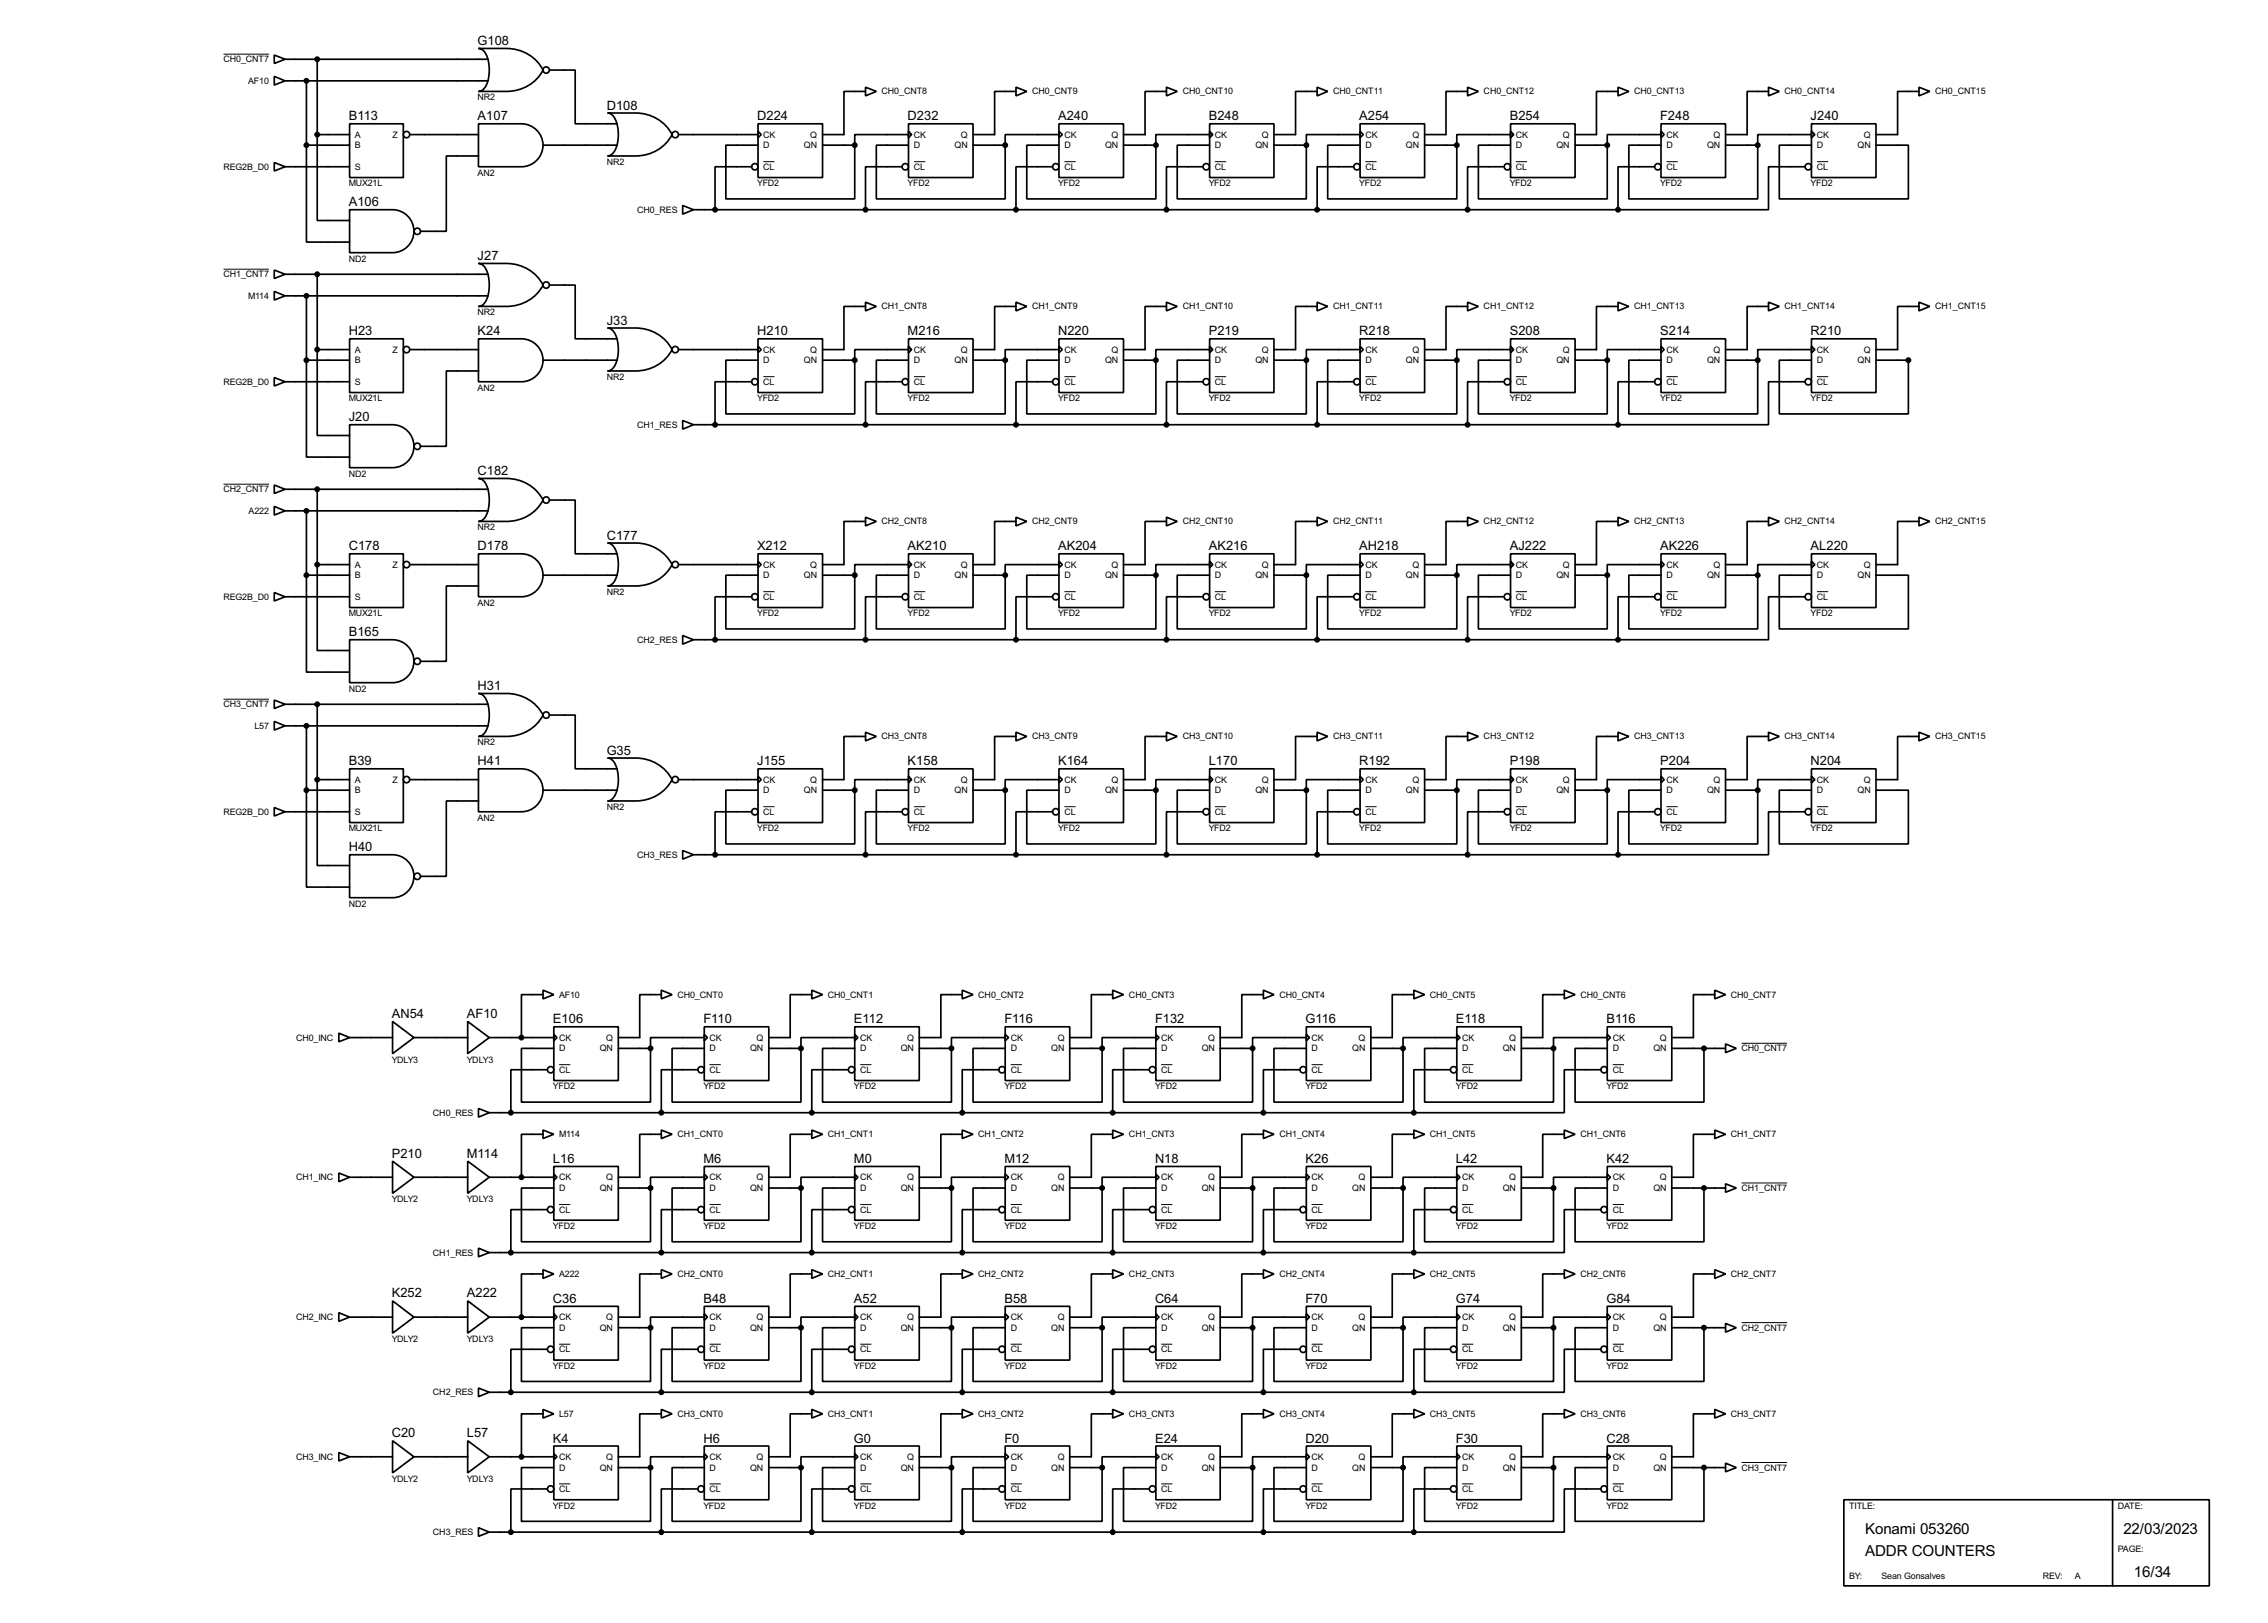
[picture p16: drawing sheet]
<svg xmlns="http://www.w3.org/2000/svg" width="536mm" height="383mm" viewBox="0 0 536 383" stroke-linecap="round" stroke-linejoin="round" font-family="sans-serif">
<defs><g id="words">
<g font-size="4">
<text x="440.7" y="362.5">Konami 053260</text>
<text x="501.7" y="362.5">22/03/2023</text>
<text x="440.7" y="367.6">ADDR COUNTERS</text>
<text x="504.2" y="372.7">16/34</text>
</g>
<g font-size="3.4">
<text x="112.9" y="10.6">G108</text>
<text x="82.4" y="28.5">B113</text>
<text x="112.9" y="28.5">A107</text>
<text x="143.4" y="25.9">D108</text>
<text x="178.9" y="28.5">D224</text>
<text x="214.5" y="28.5">D232</text>
<text x="250" y="28.5">A240</text>
<text x="285.6" y="28.5">B248</text>
<text x="321.2" y="28.5">A254</text>
<text x="356.7" y="28.5">B254</text>
<text x="392.3" y="28.5">F248</text>
<text x="427.8" y="28.5">J240</text>
<text x="82.4" y="48.7">A106</text>
<text x="112.9" y="61.4">J27</text>
<text x="143.4" y="76.7">J33</text>
<text x="82.4" y="79.3">H23</text>
<text x="112.9" y="79.3">K24</text>
<text x="178.9" y="79.3">H210</text>
<text x="214.5" y="79.3">M216</text>
<text x="250" y="79.3">N220</text>
<text x="285.6" y="79.3">P219</text>
<text x="321.2" y="79.3">R218</text>
<text x="356.7" y="79.3">S208</text>
<text x="392.3" y="79.3">S214</text>
<text x="427.8" y="79.3">R210</text>
<text x="82.4" y="99.5">J20</text>
<text x="112.9" y="112.2">C182</text>
<text x="82.4" y="130.1">C178</text>
<text x="112.9" y="130.1">D178</text>
<text x="143.4" y="127.5">C177</text>
<text x="178.9" y="130.1">X212</text>
<text x="214.5" y="130.1">AK210</text>
<text x="250" y="130.1">AK204</text>
<text x="285.6" y="130.1">AK216</text>
<text x="321.2" y="130.1">AH218</text>
<text x="356.7" y="130.1">AJ222</text>
<text x="392.3" y="130.1">AK226</text>
<text x="427.8" y="130.1">AL220</text>
<text x="82.4" y="150.3">B165</text>
<text x="112.9" y="163">H31</text>
<text x="143.4" y="178.3">G35</text>
<text x="82.4" y="180.9">B39</text>
<text x="112.9" y="180.9">H41</text>
<text x="178.9" y="180.9">J155</text>
<text x="214.5" y="180.9">K158</text>
<text x="250" y="180.9">K164</text>
<text x="285.6" y="180.9">L170</text>
<text x="321.2" y="180.9">R192</text>
<text x="356.7" y="180.9">P198</text>
<text x="392.3" y="180.9">P204</text>
<text x="427.8" y="180.9">N204</text>
<text x="82.4" y="201.2">H40</text>
<text x="92.6" y="240.6">AN54</text>
<text x="110.3" y="240.6">AF10</text>
<text x="130.7" y="241.8">E106</text>
<text x="166.2" y="241.8">F110</text>
<text x="201.8" y="241.8">E112</text>
<text x="237.3" y="241.8">F116</text>
<text x="272.9" y="241.8">F132</text>
<text x="308.5" y="241.8">G116</text>
<text x="344" y="241.8">E118</text>
<text x="379.6" y="241.8">B116</text>
<text x="92.6" y="273.6">P210</text>
<text x="110.3" y="273.6">M114</text>
<text x="130.7" y="274.8">L16</text>
<text x="166.2" y="274.8">M6</text>
<text x="201.8" y="274.8">M0</text>
<text x="237.3" y="274.8">M12</text>
<text x="272.9" y="274.8">N18</text>
<text x="308.5" y="274.8">K26</text>
<text x="344" y="274.8">L42</text>
<text x="379.6" y="274.8">K42</text>
<text x="92.6" y="306.6">K252</text>
<text x="110.3" y="306.6">A222</text>
<text x="130.7" y="307.9">C36</text>
<text x="166.2" y="307.9">B48</text>
<text x="201.8" y="307.9">A52</text>
<text x="237.3" y="307.9">B58</text>
<text x="272.9" y="307.9">C64</text>
<text x="308.5" y="307.9">F70</text>
<text x="344" y="307.9">G74</text>
<text x="379.6" y="307.9">G84</text>
<text x="92.6" y="339.6">C20</text>
<text x="110.3" y="339.6">L57</text>
<text x="130.7" y="340.9">K4</text>
<text x="166.2" y="340.9">H6</text>
<text x="201.8" y="340.9">G0</text>
<text x="237.3" y="340.9">F0</text>
<text x="272.9" y="340.9">E24</text>
<text x="308.5" y="340.9">D20</text>
<text x="344" y="340.9">F30</text>
<text x="379.6" y="340.9">C28</text>
</g>
<g font-size="2.4">
<text x="52.8" y="14.7">CH0_CNT7</text>
<text x="58.7" y="19.8">AF10</text>
<text x="112.9" y="23.7">NR2</text>
<text x="208.3" y="22.3">CH0_CNT8</text>
<text x="243.9" y="22.3">CH0_CNT9</text>
<text x="279.5" y="22.3">CH0_CNT10</text>
<text x="315" y="22.3">CH0_CNT11</text>
<text x="350.6" y="22.3">CH0_CNT12</text>
<text x="386.1" y="22.3">CH0_CNT13</text>
<text x="421.7" y="22.3">CH0_CNT14</text>
<text x="457.3" y="22.3">CH0_CNT15</text>
<text x="83.9" y="32.5">A</text>
<text x="83.9" y="35">B</text>
<text x="92.8" y="32.5">Z</text>
<text x="180.4" y="35">D</text>
<text x="180.4" y="32.5">CK</text>
<text x="190" y="35">QN</text>
<text x="191.5" y="32.5">Q</text>
<text x="216" y="35">D</text>
<text x="216" y="32.5">CK</text>
<text x="225.6" y="35">QN</text>
<text x="227.1" y="32.5">Q</text>
<text x="251.5" y="35">D</text>
<text x="251.5" y="32.5">CK</text>
<text x="261.1" y="35">QN</text>
<text x="262.6" y="32.5">Q</text>
<text x="287.1" y="35">D</text>
<text x="287.1" y="32.5">CK</text>
<text x="296.7" y="35">QN</text>
<text x="298.2" y="32.5">Q</text>
<text x="322.6" y="35">D</text>
<text x="322.6" y="32.5">CK</text>
<text x="332.2" y="35">QN</text>
<text x="333.7" y="32.5">Q</text>
<text x="358.2" y="35">D</text>
<text x="358.2" y="32.5">CK</text>
<text x="367.8" y="35">QN</text>
<text x="369.3" y="32.5">Q</text>
<text x="393.8" y="35">D</text>
<text x="393.8" y="32.5">CK</text>
<text x="403.4" y="35">QN</text>
<text x="404.9" y="32.5">Q</text>
<text x="429.3" y="35">D</text>
<text x="429.3" y="32.5">CK</text>
<text x="438.9" y="35">QN</text>
<text x="440.4" y="32.5">Q</text>
<text x="52.8" y="40.1">REG2B_D0</text>
<text x="83.9" y="40.1">S</text>
<text x="112.9" y="41.5">AN2</text>
<text x="143.4" y="38.9">NR2</text>
<text x="180.4" y="40.1">CL</text>
<text x="216" y="40.1">CL</text>
<text x="251.5" y="40.1">CL</text>
<text x="287.1" y="40.1">CL</text>
<text x="322.6" y="40.1">CL</text>
<text x="358.2" y="40.1">CL</text>
<text x="393.8" y="40.1">CL</text>
<text x="429.3" y="40.1">CL</text>
<text x="82.4" y="44.1">MUX21L</text>
<text x="178.9" y="44.1">YFD2</text>
<text x="214.5" y="44.1">YFD2</text>
<text x="250" y="44.1">YFD2</text>
<text x="285.6" y="44.1">YFD2</text>
<text x="321.2" y="44.1">YFD2</text>
<text x="356.7" y="44.1">YFD2</text>
<text x="392.3" y="44.1">YFD2</text>
<text x="427.8" y="44.1">YFD2</text>
<text x="150.6" y="50.2">CH0_RES</text>
<text x="52.8" y="65.5">CH1_CNT7</text>
<text x="82.4" y="61.8">ND2</text>
<text x="58.6" y="70.6">M114</text>
<text x="112.9" y="74.5">NR2</text>
<text x="208.3" y="73.1">CH1_CNT8</text>
<text x="243.9" y="73.1">CH1_CNT9</text>
<text x="279.5" y="73.1">CH1_CNT10</text>
<text x="315" y="73.1">CH1_CNT11</text>
<text x="350.6" y="73.1">CH1_CNT12</text>
<text x="386.1" y="73.1">CH1_CNT13</text>
<text x="421.7" y="73.1">CH1_CNT14</text>
<text x="457.3" y="73.1">CH1_CNT15</text>
<text x="83.9" y="83.3">A</text>
<text x="92.8" y="83.3">Z</text>
<text x="180.4" y="83.3">CK</text>
<text x="191.5" y="83.3">Q</text>
<text x="216" y="83.3">CK</text>
<text x="227.1" y="83.3">Q</text>
<text x="251.5" y="83.3">CK</text>
<text x="262.6" y="83.3">Q</text>
<text x="287.1" y="83.3">CK</text>
<text x="298.2" y="83.3">Q</text>
<text x="322.6" y="83.3">CK</text>
<text x="333.7" y="83.3">Q</text>
<text x="358.2" y="83.3">CK</text>
<text x="369.3" y="83.3">Q</text>
<text x="393.8" y="83.3">CK</text>
<text x="404.9" y="83.3">Q</text>
<text x="429.3" y="83.3">CK</text>
<text x="440.4" y="83.3">Q</text>
<text x="83.9" y="85.8">B</text>
<text x="143.4" y="89.7">NR2</text>
<text x="180.4" y="85.8">D</text>
<text x="190" y="85.8">QN</text>
<text x="216" y="85.8">D</text>
<text x="225.6" y="85.8">QN</text>
<text x="251.5" y="85.8">D</text>
<text x="261.1" y="85.8">QN</text>
<text x="287.1" y="85.8">D</text>
<text x="296.7" y="85.8">QN</text>
<text x="322.6" y="85.8">D</text>
<text x="332.2" y="85.8">QN</text>
<text x="358.2" y="85.8">D</text>
<text x="367.8" y="85.8">QN</text>
<text x="393.8" y="85.8">D</text>
<text x="403.4" y="85.8">QN</text>
<text x="429.3" y="85.8">D</text>
<text x="438.9" y="85.8">QN</text>
<text x="52.8" y="90.9">REG2B_D0</text>
<text x="82.4" y="94.9">MUX21L</text>
<text x="83.9" y="90.9">S</text>
<text x="112.9" y="92.3">AN2</text>
<text x="178.9" y="94.9">YFD2</text>
<text x="180.4" y="90.9">CL</text>
<text x="214.5" y="94.9">YFD2</text>
<text x="216" y="90.9">CL</text>
<text x="250" y="94.9">YFD2</text>
<text x="251.5" y="90.9">CL</text>
<text x="285.6" y="94.9">YFD2</text>
<text x="287.1" y="90.9">CL</text>
<text x="321.2" y="94.9">YFD2</text>
<text x="322.6" y="90.9">CL</text>
<text x="356.7" y="94.9">YFD2</text>
<text x="358.2" y="90.9">CL</text>
<text x="392.3" y="94.9">YFD2</text>
<text x="393.8" y="90.9">CL</text>
<text x="427.8" y="94.9">YFD2</text>
<text x="429.3" y="90.9">CL</text>
<text x="150.6" y="101">CH1_RES</text>
<text x="82.4" y="112.6">ND2</text>
<text x="52.8" y="116.3">CH2_CNT7</text>
<text x="58.8" y="121.4">A222</text>
<text x="112.9" y="125.3">NR2</text>
<text x="208.3" y="123.9">CH2_CNT8</text>
<text x="243.9" y="123.9">CH2_CNT9</text>
<text x="279.5" y="123.9">CH2_CNT10</text>
<text x="315" y="123.9">CH2_CNT11</text>
<text x="350.6" y="123.9">CH2_CNT12</text>
<text x="386.1" y="123.9">CH2_CNT13</text>
<text x="421.7" y="123.9">CH2_CNT14</text>
<text x="457.3" y="123.9">CH2_CNT15</text>
<text x="83.9" y="134.1">A</text>
<text x="83.9" y="136.6">B</text>
<text x="92.8" y="134.1">Z</text>
<text x="180.4" y="136.6">D</text>
<text x="180.4" y="134.1">CK</text>
<text x="190" y="136.6">QN</text>
<text x="191.5" y="134.1">Q</text>
<text x="216" y="136.6">D</text>
<text x="216" y="134.1">CK</text>
<text x="225.6" y="136.6">QN</text>
<text x="227.1" y="134.1">Q</text>
<text x="251.5" y="136.6">D</text>
<text x="251.5" y="134.1">CK</text>
<text x="261.1" y="136.6">QN</text>
<text x="262.6" y="134.1">Q</text>
<text x="287.1" y="136.6">D</text>
<text x="287.1" y="134.1">CK</text>
<text x="296.7" y="136.6">QN</text>
<text x="298.2" y="134.1">Q</text>
<text x="322.6" y="136.6">D</text>
<text x="322.6" y="134.1">CK</text>
<text x="332.2" y="136.6">QN</text>
<text x="333.7" y="134.1">Q</text>
<text x="358.2" y="136.6">D</text>
<text x="358.2" y="134.1">CK</text>
<text x="367.8" y="136.6">QN</text>
<text x="369.3" y="134.1">Q</text>
<text x="393.8" y="136.6">D</text>
<text x="393.8" y="134.1">CK</text>
<text x="403.4" y="136.6">QN</text>
<text x="404.9" y="134.1">Q</text>
<text x="429.3" y="136.6">D</text>
<text x="429.3" y="134.1">CK</text>
<text x="438.9" y="136.6">QN</text>
<text x="440.4" y="134.1">Q</text>
<text x="52.8" y="141.7">REG2B_D0</text>
<text x="83.9" y="141.7">S</text>
<text x="112.9" y="143.1">AN2</text>
<text x="143.4" y="140.5">NR2</text>
<text x="180.4" y="141.7">CL</text>
<text x="216" y="141.7">CL</text>
<text x="251.5" y="141.7">CL</text>
<text x="287.1" y="141.7">CL</text>
<text x="322.6" y="141.7">CL</text>
<text x="358.2" y="141.7">CL</text>
<text x="393.8" y="141.7">CL</text>
<text x="429.3" y="141.7">CL</text>
<text x="82.4" y="145.7">MUX21L</text>
<text x="178.9" y="145.7">YFD2</text>
<text x="214.5" y="145.7">YFD2</text>
<text x="250" y="145.7">YFD2</text>
<text x="285.6" y="145.7">YFD2</text>
<text x="321.2" y="145.7">YFD2</text>
<text x="356.7" y="145.7">YFD2</text>
<text x="392.3" y="145.7">YFD2</text>
<text x="427.8" y="145.7">YFD2</text>
<text x="150.6" y="151.9">CH2_RES</text>
<text x="52.8" y="167.1">CH3_CNT7</text>
<text x="82.4" y="163.4">ND2</text>
<text x="60.1" y="172.2">L57</text>
<text x="112.9" y="176.1">NR2</text>
<text x="208.3" y="174.7">CH3_CNT8</text>
<text x="243.9" y="174.7">CH3_CNT9</text>
<text x="279.5" y="174.7">CH3_CNT10</text>
<text x="315" y="174.7">CH3_CNT11</text>
<text x="350.6" y="174.7">CH3_CNT12</text>
<text x="386.1" y="174.7">CH3_CNT13</text>
<text x="421.7" y="174.7">CH3_CNT14</text>
<text x="457.3" y="174.7">CH3_CNT15</text>
<text x="83.9" y="184.9">A</text>
<text x="92.8" y="184.9">Z</text>
<text x="180.4" y="184.9">CK</text>
<text x="191.5" y="184.9">Q</text>
<text x="216" y="184.9">CK</text>
<text x="227.1" y="184.9">Q</text>
<text x="251.5" y="184.9">CK</text>
<text x="262.6" y="184.9">Q</text>
<text x="287.1" y="184.9">CK</text>
<text x="298.2" y="184.9">Q</text>
<text x="322.6" y="184.9">CK</text>
<text x="333.7" y="184.9">Q</text>
<text x="358.2" y="184.9">CK</text>
<text x="369.3" y="184.9">Q</text>
<text x="393.8" y="184.9">CK</text>
<text x="404.9" y="184.9">Q</text>
<text x="429.3" y="184.9">CK</text>
<text x="440.4" y="184.9">Q</text>
<text x="83.9" y="187.4">B</text>
<text x="143.4" y="191.4">NR2</text>
<text x="180.4" y="187.4">D</text>
<text x="190" y="187.4">QN</text>
<text x="216" y="187.4">D</text>
<text x="225.6" y="187.4">QN</text>
<text x="251.5" y="187.4">D</text>
<text x="261.1" y="187.4">QN</text>
<text x="287.1" y="187.4">D</text>
<text x="296.7" y="187.4">QN</text>
<text x="322.6" y="187.4">D</text>
<text x="332.2" y="187.4">QN</text>
<text x="358.2" y="187.4">D</text>
<text x="367.8" y="187.4">QN</text>
<text x="393.8" y="187.4">D</text>
<text x="403.4" y="187.4">QN</text>
<text x="429.3" y="187.4">D</text>
<text x="438.9" y="187.4">QN</text>
<text x="52.8" y="192.5">REG2B_D0</text>
<text x="82.4" y="196.5">MUX21L</text>
<text x="83.9" y="192.5">S</text>
<text x="112.9" y="193.9">AN2</text>
<text x="178.9" y="196.5">YFD2</text>
<text x="180.4" y="192.5">CL</text>
<text x="214.5" y="196.5">YFD2</text>
<text x="216" y="192.5">CL</text>
<text x="250" y="196.5">YFD2</text>
<text x="251.5" y="192.5">CL</text>
<text x="285.6" y="196.5">YFD2</text>
<text x="287.1" y="192.5">CL</text>
<text x="321.2" y="196.5">YFD2</text>
<text x="322.6" y="192.5">CL</text>
<text x="356.7" y="196.5">YFD2</text>
<text x="358.2" y="192.5">CL</text>
<text x="392.3" y="196.5">YFD2</text>
<text x="393.8" y="192.5">CL</text>
<text x="427.8" y="196.5">YFD2</text>
<text x="429.3" y="192.5">CL</text>
<text x="150.6" y="202.7">CH3_RES</text>
<text x="82.4" y="214.2">ND2</text>
<text x="132.1" y="235.7">AF10</text>
<text x="160.1" y="235.7">CH0_CNT0</text>
<text x="195.6" y="235.7">CH0_CNT1</text>
<text x="231.2" y="235.7">CH0_CNT2</text>
<text x="266.8" y="235.7">CH0_CNT3</text>
<text x="302.3" y="235.7">CH0_CNT4</text>
<text x="337.9" y="235.7">CH0_CNT5</text>
<text x="373.4" y="235.7">CH0_CNT6</text>
<text x="409" y="235.7">CH0_CNT7</text>
<text x="70" y="245.9">CH0_INC</text>
<text x="132.1" y="245.9">CK</text>
<text x="143.2" y="245.9">Q</text>
<text x="167.7" y="245.9">CK</text>
<text x="178.8" y="245.9">Q</text>
<text x="203.3" y="245.9">CK</text>
<text x="214.4" y="245.9">Q</text>
<text x="238.8" y="245.9">CK</text>
<text x="249.9" y="245.9">Q</text>
<text x="274.4" y="245.9">CK</text>
<text x="285.5" y="245.9">Q</text>
<text x="309.9" y="245.9">CK</text>
<text x="321" y="245.9">Q</text>
<text x="345.5" y="245.9">CK</text>
<text x="356.6" y="245.9">Q</text>
<text x="381.1" y="245.9">CK</text>
<text x="392.2" y="245.9">Q</text>
<text x="92.6" y="251.1">YDLY3</text>
<text x="110.3" y="251.1">YDLY3</text>
<text x="132.1" y="248.4">D</text>
<text x="141.7" y="248.4">QN</text>
<text x="167.7" y="248.4">D</text>
<text x="177.3" y="248.4">QN</text>
<text x="203.3" y="248.4">D</text>
<text x="212.9" y="248.4">QN</text>
<text x="238.8" y="248.4">D</text>
<text x="248.4" y="248.4">QN</text>
<text x="274.4" y="248.4">D</text>
<text x="284" y="248.4">QN</text>
<text x="309.9" y="248.4">D</text>
<text x="319.5" y="248.4">QN</text>
<text x="345.5" y="248.4">D</text>
<text x="355.1" y="248.4">QN</text>
<text x="381.1" y="248.4">D</text>
<text x="390.7" y="248.4">QN</text>
<text x="411.5" y="248.4">CH0_CNT7</text>
<text x="130.7" y="257.4">YFD2</text>
<text x="132.1" y="253.5">CL</text>
<text x="166.2" y="257.4">YFD2</text>
<text x="167.7" y="253.5">CL</text>
<text x="201.8" y="257.4">YFD2</text>
<text x="203.3" y="253.5">CL</text>
<text x="237.3" y="257.4">YFD2</text>
<text x="238.8" y="253.5">CL</text>
<text x="272.9" y="257.4">YFD2</text>
<text x="274.4" y="253.5">CL</text>
<text x="308.5" y="257.4">YFD2</text>
<text x="309.9" y="253.5">CL</text>
<text x="344" y="257.4">YFD2</text>
<text x="345.5" y="253.5">CL</text>
<text x="379.6" y="257.4">YFD2</text>
<text x="381.1" y="253.5">CL</text>
<text x="102.3" y="263.6">CH0_RES</text>
<text x="132.1" y="268.7">M114</text>
<text x="160.1" y="268.7">CH1_CNT0</text>
<text x="195.6" y="268.7">CH1_CNT1</text>
<text x="231.2" y="268.7">CH1_CNT2</text>
<text x="266.8" y="268.7">CH1_CNT3</text>
<text x="302.3" y="268.7">CH1_CNT4</text>
<text x="337.9" y="268.7">CH1_CNT5</text>
<text x="373.4" y="268.7">CH1_CNT6</text>
<text x="409" y="268.7">CH1_CNT7</text>
<text x="70" y="278.9">CH1_INC</text>
<text x="132.1" y="281.4">D</text>
<text x="132.1" y="278.9">CK</text>
<text x="141.7" y="281.4">QN</text>
<text x="143.2" y="278.9">Q</text>
<text x="167.7" y="281.4">D</text>
<text x="167.7" y="278.9">CK</text>
<text x="177.3" y="281.4">QN</text>
<text x="178.8" y="278.9">Q</text>
<text x="203.3" y="281.4">D</text>
<text x="203.3" y="278.9">CK</text>
<text x="212.9" y="281.4">QN</text>
<text x="214.4" y="278.9">Q</text>
<text x="238.8" y="281.4">D</text>
<text x="238.8" y="278.9">CK</text>
<text x="248.4" y="281.4">QN</text>
<text x="249.9" y="278.9">Q</text>
<text x="274.4" y="281.4">D</text>
<text x="274.4" y="278.9">CK</text>
<text x="284" y="281.4">QN</text>
<text x="285.5" y="278.9">Q</text>
<text x="309.9" y="281.4">D</text>
<text x="309.9" y="278.9">CK</text>
<text x="319.5" y="281.4">QN</text>
<text x="321" y="278.9">Q</text>
<text x="345.5" y="281.4">D</text>
<text x="345.5" y="278.9">CK</text>
<text x="355.1" y="281.4">QN</text>
<text x="356.6" y="278.9">Q</text>
<text x="381.1" y="281.4">D</text>
<text x="381.1" y="278.9">CK</text>
<text x="390.7" y="281.4">QN</text>
<text x="392.2" y="278.9">Q</text>
<text x="411.5" y="281.4">CH1_CNT7</text>
<text x="92.6" y="284.1">YDLY2</text>
<text x="110.3" y="284.1">YDLY3</text>
<text x="132.1" y="286.5">CL</text>
<text x="167.7" y="286.5">CL</text>
<text x="203.3" y="286.5">CL</text>
<text x="238.8" y="286.5">CL</text>
<text x="274.4" y="286.5">CL</text>
<text x="309.9" y="286.5">CL</text>
<text x="345.5" y="286.5">CL</text>
<text x="381.1" y="286.5">CL</text>
<text x="130.7" y="290.4">YFD2</text>
<text x="166.2" y="290.4">YFD2</text>
<text x="201.8" y="290.4">YFD2</text>
<text x="237.3" y="290.4">YFD2</text>
<text x="272.9" y="290.4">YFD2</text>
<text x="308.5" y="290.4">YFD2</text>
<text x="344" y="290.4">YFD2</text>
<text x="379.6" y="290.4">YFD2</text>
<text x="102.3" y="296.7">CH1_RES</text>
<text x="132.1" y="301.7">A222</text>
<text x="160.1" y="301.7">CH2_CNT0</text>
<text x="195.6" y="301.7">CH2_CNT1</text>
<text x="231.2" y="301.7">CH2_CNT2</text>
<text x="266.8" y="301.7">CH2_CNT3</text>
<text x="302.3" y="301.7">CH2_CNT4</text>
<text x="337.9" y="301.7">CH2_CNT5</text>
<text x="373.4" y="301.7">CH2_CNT6</text>
<text x="409" y="301.7">CH2_CNT7</text>
<text x="70" y="311.9">CH2_INC</text>
<text x="132.1" y="311.9">CK</text>
<text x="143.2" y="311.9">Q</text>
<text x="167.7" y="311.9">CK</text>
<text x="178.8" y="311.9">Q</text>
<text x="203.3" y="311.9">CK</text>
<text x="214.4" y="311.9">Q</text>
<text x="238.8" y="311.9">CK</text>
<text x="249.9" y="311.9">Q</text>
<text x="274.4" y="311.9">CK</text>
<text x="285.5" y="311.9">Q</text>
<text x="309.9" y="311.9">CK</text>
<text x="321" y="311.9">Q</text>
<text x="345.5" y="311.9">CK</text>
<text x="356.6" y="311.9">Q</text>
<text x="381.1" y="311.9">CK</text>
<text x="392.2" y="311.9">Q</text>
<text x="92.6" y="317.1">YDLY2</text>
<text x="110.3" y="317.1">YDLY3</text>
<text x="132.1" y="314.4">D</text>
<text x="141.7" y="314.4">QN</text>
<text x="167.7" y="314.4">D</text>
<text x="177.3" y="314.4">QN</text>
<text x="203.3" y="314.4">D</text>
<text x="212.9" y="314.4">QN</text>
<text x="238.8" y="314.4">D</text>
<text x="248.4" y="314.4">QN</text>
<text x="274.4" y="314.4">D</text>
<text x="284" y="314.4">QN</text>
<text x="309.9" y="314.4">D</text>
<text x="319.5" y="314.4">QN</text>
<text x="345.5" y="314.4">D</text>
<text x="355.1" y="314.4">QN</text>
<text x="381.1" y="314.4">D</text>
<text x="390.7" y="314.4">QN</text>
<text x="411.5" y="314.4">CH2_CNT7</text>
<text x="130.7" y="323.5">YFD2</text>
<text x="132.1" y="319.5">CL</text>
<text x="166.2" y="323.5">YFD2</text>
<text x="167.7" y="319.5">CL</text>
<text x="201.8" y="323.5">YFD2</text>
<text x="203.3" y="319.5">CL</text>
<text x="237.3" y="323.5">YFD2</text>
<text x="238.8" y="319.5">CL</text>
<text x="272.9" y="323.5">YFD2</text>
<text x="274.4" y="319.5">CL</text>
<text x="308.5" y="323.5">YFD2</text>
<text x="309.9" y="319.5">CL</text>
<text x="344" y="323.5">YFD2</text>
<text x="345.5" y="319.5">CL</text>
<text x="379.6" y="323.5">YFD2</text>
<text x="381.1" y="319.5">CL</text>
<text x="102.3" y="329.7">CH2_RES</text>
<text x="132.1" y="334.8">L57</text>
<text x="160.1" y="334.8">CH3_CNT0</text>
<text x="195.6" y="334.8">CH3_CNT1</text>
<text x="231.2" y="334.8">CH3_CNT2</text>
<text x="266.8" y="334.8">CH3_CNT3</text>
<text x="302.3" y="334.8">CH3_CNT4</text>
<text x="337.9" y="334.8">CH3_CNT5</text>
<text x="373.4" y="334.8">CH3_CNT6</text>
<text x="409" y="334.8">CH3_CNT7</text>
<text x="70" y="344.9">CH3_INC</text>
<text x="132.1" y="347.5">D</text>
<text x="132.1" y="344.9">CK</text>
<text x="141.7" y="347.5">QN</text>
<text x="143.2" y="344.9">Q</text>
<text x="167.7" y="347.5">D</text>
<text x="167.7" y="344.9">CK</text>
<text x="177.3" y="347.5">QN</text>
<text x="178.8" y="344.9">Q</text>
<text x="203.3" y="347.5">D</text>
<text x="203.3" y="344.9">CK</text>
<text x="212.9" y="347.5">QN</text>
<text x="214.4" y="344.9">Q</text>
<text x="238.8" y="347.5">D</text>
<text x="238.8" y="344.9">CK</text>
<text x="248.4" y="347.5">QN</text>
<text x="249.9" y="344.9">Q</text>
<text x="274.4" y="347.5">D</text>
<text x="274.4" y="344.9">CK</text>
<text x="284" y="347.5">QN</text>
<text x="285.5" y="344.9">Q</text>
<text x="309.9" y="347.5">D</text>
<text x="309.9" y="344.9">CK</text>
<text x="319.5" y="347.5">QN</text>
<text x="321" y="344.9">Q</text>
<text x="345.5" y="347.5">D</text>
<text x="345.5" y="344.9">CK</text>
<text x="355.1" y="347.5">QN</text>
<text x="356.6" y="344.9">Q</text>
<text x="381.1" y="347.5">D</text>
<text x="381.1" y="344.9">CK</text>
<text x="390.7" y="347.5">QN</text>
<text x="392.2" y="344.9">Q</text>
<text x="411.5" y="347.5">CH3_CNT7</text>
<text x="92.6" y="350.1">YDLY2</text>
<text x="110.3" y="350.1">YDLY3</text>
<text x="132.1" y="352.5">CL</text>
<text x="167.7" y="352.5">CL</text>
<text x="203.3" y="352.5">CL</text>
<text x="238.8" y="352.5">CL</text>
<text x="274.4" y="352.5">CL</text>
<text x="309.9" y="352.5">CL</text>
<text x="345.5" y="352.5">CL</text>
<text x="381.1" y="352.5">CL</text>
<text x="130.7" y="356.5">YFD2</text>
<text x="166.2" y="356.5">YFD2</text>
<text x="201.8" y="356.5">YFD2</text>
<text x="237.3" y="356.5">YFD2</text>
<text x="272.9" y="356.5">YFD2</text>
<text x="308.5" y="356.5">YFD2</text>
<text x="344" y="356.5">YFD2</text>
<text x="379.6" y="356.5">YFD2</text>
<text x="436.9" y="356.5">TITLE:</text>
<text x="500.4" y="356.5">DATE:</text>
<text x="102.3" y="362.7">CH3_RES</text>
<text x="500.4" y="366.7">PAGE:</text>
<text x="436.9" y="373">BY:</text>
<text x="444.6" y="373">Sean Gonsalves</text>
<text x="482.7" y="373">REV:</text>
<text x="490.3" y="373">A</text>
</g>
</g></defs>
<g fill="none" stroke="#000" stroke-width=".4">
<path d="M64.8 13l2.6 1-2.6 1zM64.8 18.1l2.6 1-2.6 1zM67.4 14h48M67.4 19.1h48M72.4 19.1v15.2M75 14v17.8M113.1 11.5h6.6a9.6 9.6 0 0 1 8.6 5.1 9.5 9.5 0 0 1-8.6 5h-6.6a3.1 3.1 0 0 0 2.3-3.1 7.8 7.8 0 0 0-1.3-6.6zM129.8 16.6h6.1v12.7h10M64.8 38.4l2.6 1-2.6 1zM67.4 39.4h15.2M72.4 34.3v22.9h10.2M72.4 34.3h10.2"/>
<path d="M75 31.8v20.3h7.6M75 31.8h7.6M82.6 29.3h12.7v12.7h-12.7zM96.8 31.8h16.3M113.1 29.3h10.1a5.1 5.1 0 0 1 5.1 5 5.1 5.1 0 0 1-5.1 5.1h-10.1zM113.1 36.9h-7.6v17.8h-6.1M128.3 34.3h17.6M143.6 26.7h6.6a9.6 9.6 0 0 1 8.6 5.1 9.6 9.6 0 0 1-8.6 5.1h-6.6a3.2 3.2 0 0 0 2.3-3.2 7.7 7.7 0 0 0-1.3-6.6zM160.3 31.8h18.8M177.6 39.4h-8.6v10.2M179.1 29.3h15.3v12.7h-15.3zM179.1 31l.8 .8-.8 .8z"/>
<path d="M179.1 34.3h-7.6v12.7h30.5v-12.7M194.4 34.3h7.6M204.5 20.6l2.6 1-2.6 1.1zM204.5 21.6h-5.1v10.2h-5M213.2 39.4h-8.7v10.2M214.7 29.3h15.2v12.7h-15.2zM214.7 31l.7 .8-.7 .8zM214.7 34.3h-7.6v12.7h30.4v-12.7M214.7 31.8h-12.7v2.5M229.9 34.3h7.6M240.1 20.6l2.5 1-2.5 1.1zM240.1 21.6h-5.1v10.2h-5.1"/>
<path d="M248.7 39.4h-8.6v10.2M250.2 29.3h15.3v12.7h-15.3zM250.2 31l.8 .8-.8 .8zM250.2 31.8h-12.7v2.5M250.2 34.3h-7.6v12.7h30.5v-12.7M265.5 34.3h7.6M275.6 20.6l2.6 1-2.6 1.1zM275.6 21.6h-5v10.2h-5.1M284.3 39.4h-8.7v10.2M285.8 29.3h15.2v12.7h-15.2zM285.8 31l.8 .8-.8 .8zM285.8 34.3h-7.6v12.7h30.5v-12.7"/>
<path d="M285.8 31.8h-12.7v2.5M301 34.3h7.7M311.2 20.6l2.5 1-2.5 1.1zM311.2 21.6h-5.1v10.2h-5.1M319.8 39.4h-8.6v10.2M321.4 29.3h15.2v12.7h-15.2zM321.4 31l.7 .8-.7 .8zM321.4 31.8h-12.7v2.5M321.4 34.3h-7.7v12.7h30.5v-12.7M336.6 34.3h7.6M346.8 20.6l2.5 1-2.5 1.1zM346.8 21.6h-5.1v10.2h-5.1"/>
<path d="M355.4 39.4h-8.6v10.2M356.9 29.3h15.3v12.7h-15.3zM356.9 31l.8 .8-.8 .8zM356.9 31.8h-12.7v2.5M356.9 34.3h-7.6v12.7h30.5v-12.7M372.2 34.3h7.6M382.3 20.6l2.6 1-2.6 1.1zM382.3 21.6h-5.1v10.2h-5M391 39.4h-8.7v10.2M392.5 29.3h15.2v12.7h-15.2zM392.5 31l.7 .8-.7 .8zM392.5 31.8h-12.7v2.5"/>
<path d="M392.5 34.3h-7.6v12.7h30.4v-12.7M407.7 34.3h7.6M417.9 20.6l2.5 1-2.5 1.1zM417.9 21.6h-5.1v10.2h-5.1M426.5 39.4h-8.6v10.2h-35.6M428 29.3h15.3v12.7h-15.3zM428 31l.8 .8-.8 .8zM428 34.3h-7.6v12.7h30.5v-12.7h-7.6M428 31.8h-12.7v2.5M453.4 20.6l2.6 1-2.6 1.1zM453.4 21.6h-5v10.2h-5.1M82.6 49.6h10.2a5.1 5.1 0 0 1 5 5 5.1 5.1 0 0 1-5 5.1h-10.2z"/>
<path d="M161.3 48.6l2.6 1-2.6 1zM163.9 49.6h218.4M64.8 63.8l2.6 1-2.6 1zM64.8 68.9l2.6 1-2.6 1zM67.4 64.8h48M67.4 69.9h48M72.4 69.9v15.2M75 64.8v17.8M113.1 62.3h6.6a9.6 9.6 0 0 1 8.6 5.1 9.5 9.5 0 0 1-8.6 5h-6.6a3.1 3.1 0 0 0 2.3-3.1 7.8 7.8 0 0 0-1.3-6.6zM129.8 67.4h6.1v12.7h10M143.6 77.5h6.6a9.6 9.6 0 0 1 8.6 5.1 9.6 9.6 0 0 1-8.6 5.1h-6.6a3.2 3.2 0 0 0 2.3-3.2 7.7 7.7 0 0 0-1.3-6.6zM204.5 71.4l2.6 1-2.6 1.1z"/>
<path d="M204.5 72.4h-5.1v10.2h-5M240.1 71.4l2.5 1-2.5 1.1zM240.1 72.4h-5.1v10.2h-5.1M275.6 71.4l2.6 1-2.6 1.1zM275.6 72.4h-5v10.2h-5.1M311.2 71.4l2.5 1-2.5 1.1zM311.2 72.4h-5.1v10.2h-5.1M346.8 71.4l2.5 1-2.5 1.1zM346.8 72.4h-5.1v10.2h-5.1M382.3 71.4l2.6 1-2.6 1.1zM382.3 72.4h-5.1v10.2h-5M417.9 71.4l2.5 1-2.5 1.1z"/>
<path d="M417.9 72.4h-5.1v10.2h-5.1M453.4 71.4l2.6 1-2.6 1.1zM453.4 72.4h-5v10.2h-5.1M64.8 89.2l2.6 1-2.6 1zM67.4 90.2h15.2M72.4 85.1v22.9h10.2M72.4 85.1h10.2M75 82.6v20.3h7.6M75 82.6h7.6M82.6 80.1h12.7v12.7h-12.7zM96.8 82.6h16.3M113.1 80.1h10.1a5.1 5.1 0 0 1 5.1 5 5.1 5.1 0 0 1-5.1 5.1h-10.1z"/>
<path d="M113.1 87.7h-7.6v17.8h-6.1M128.3 85.1h17.6M160.3 82.6h18.8M161.3 99.4l2.6 1-2.6 1zM177.6 90.2h-8.6v10.2M179.1 80.1h15.3v12.7h-15.3zM179.1 81.8l.8 .8-.8 .8zM179.1 85.1h-7.6v12.7h30.5v-12.7M194.4 85.1h7.6M213.2 90.2h-8.7v10.2M214.7 80.1h15.2v12.7h-15.2zM214.7 81.8l.7 .8-.7 .8z"/>
<path d="M214.7 82.6h-12.7v2.5M214.7 85.1h-7.6v12.7h30.4v-12.7M229.9 85.1h7.6M248.7 90.2h-8.6v10.2M250.2 80.1h15.3v12.7h-15.3zM250.2 81.8l.8 .8-.8 .8zM250.2 85.1h-7.6v12.7h30.5v-12.7M250.2 82.6h-12.7v2.5M265.5 85.1h7.6M284.3 90.2h-8.7v10.2M285.8 80.1h15.2v12.7h-15.2zM285.8 81.8l.8 .8-.8 .8z"/>
<path d="M285.8 82.6h-12.7v2.5M285.8 85.1h-7.6v12.7h30.5v-12.7M301 85.1h7.7M319.8 90.2h-8.6v10.2M321.4 80.1h15.2v12.7h-15.2zM321.4 81.8l.7 .8-.7 .8zM321.4 82.6h-12.7v2.5M321.4 85.1h-7.7v12.7h30.5v-12.7M336.6 85.1h7.6M355.4 90.2h-8.6v10.2M356.9 80.1h15.3v12.7h-15.3zM356.9 81.8l.8 .8-.8 .8z"/>
<path d="M356.9 82.6h-12.7v2.5M356.9 85.1h-7.6v12.7h30.5v-12.7M372.2 85.1h7.6M391 90.2h-8.7v10.2M392.5 80.1h15.2v12.7h-15.2zM392.5 81.8l.7 .8-.7 .8zM392.5 82.6h-12.7v2.5M392.5 85.1h-7.6v12.7h30.4v-12.7M407.7 85.1h7.6M426.5 90.2h-8.6v10.2h-35.6M428 80.1h15.3v12.7h-15.3zM428 81.8l.8 .8-.8 .8z"/>
<path d="M428 82.6h-12.7v2.5M428 85.1h-7.6v12.7h30.5v-12.7h-7.6M64.8 114.6l2.6 1-2.6 1zM64.8 119.7l2.6 1-2.6 1zM67.4 115.6h48M75 115.6v17.8M82.6 100.4h10.2a5.1 5.1 0 0 1 5 5 5.1 5.1 0 0 1-5 5.1h-10.2zM113.1 113.1h6.6a9.6 9.6 0 0 1 8.6 5.1 9.5 9.5 0 0 1-8.6 5h-6.6a3.1 3.1 0 0 0 2.3-3.1 7.8 7.8 0 0 0-1.3-6.6zM129.8 118.2h6.1v12.7h10M163.9 100.4h218.4M67.4 120.7h48M72.4 135.9v22.9h10.2"/>
<path d="M72.4 135.9h10.2M72.4 120.7v15.2M75 133.4v20.3h7.6M75 133.4h7.6M82.6 130.9h12.7v12.7h-12.7zM96.8 133.4h16.3M113.1 130.9h10.1a5.1 5.1 0 0 1 5.1 5 5.1 5.1 0 0 1-5.1 5.1h-10.1zM113.1 138.5h-7.6v17.8h-6.1M128.3 135.9h17.6M143.6 128.3h6.6a9.6 9.6 0 0 1 8.6 5.1 9.6 9.6 0 0 1-8.6 5.1h-6.6a3.2 3.2 0 0 0 2.3-3.2 7.7 7.7 0 0 0-1.3-6.6zM160.3 133.4h18.8M179.1 130.9h15.3v12.7h-15.3z"/>
<path d="M179.1 132.6l.8 .8-.8 .8zM179.1 135.9h-7.6v12.7h30.5v-12.7M194.4 135.9h7.6M204.5 122.2l2.6 1-2.6 1.1zM204.5 123.2h-5.1v10.2h-5M214.7 130.9h15.2v12.7h-15.2zM214.7 132.6l.7 .8-.7 .8zM214.7 135.9h-7.6v12.7h30.4v-12.7M214.7 133.4h-12.7v2.5M229.9 135.9h7.6M240.1 122.2l2.5 1-2.5 1.1zM240.1 123.2h-5.1v10.2h-5.1"/>
<path d="M250.2 130.9h15.3v12.7h-15.3zM250.2 132.6l.8 .8-.8 .8zM250.2 135.9h-7.6v12.7h30.5v-12.7M250.2 133.4h-12.7v2.5M265.5 135.9h7.6M275.6 122.2l2.6 1-2.6 1.1zM275.6 123.2h-5v10.2h-5.1M285.8 130.9h15.2v12.7h-15.2zM285.8 132.6l.8 .8-.8 .8zM285.8 133.4h-12.7v2.5M285.8 135.9h-7.6v12.7h30.5v-12.7M301 135.9h7.7"/>
<path d="M311.2 122.2l2.5 1-2.5 1.1zM311.2 123.2h-5.1v10.2h-5.1M321.4 130.9h15.2v12.7h-15.2zM321.4 132.6l.7 .8-.7 .8zM321.4 133.4h-12.7v2.5M321.4 135.9h-7.7v12.7h30.5v-12.7M336.6 135.9h7.6M346.8 122.2l2.5 1-2.5 1.1zM346.8 123.2h-5.1v10.2h-5.1M356.9 130.9h15.3v12.7h-15.3zM356.9 132.6l.8 .8-.8 .8zM356.9 133.4h-12.7v2.5"/>
<path d="M356.9 135.9h-7.6v12.7h30.5v-12.7M372.2 135.9h7.6M382.3 122.2l2.6 1-2.6 1.1zM382.3 123.2h-5.1v10.2h-5M392.5 130.9h15.2v12.7h-15.2zM392.5 132.6l.7 .8-.7 .8zM392.5 133.4h-12.7v2.5M392.5 135.9h-7.6v12.7h30.4v-12.7M407.7 135.9h7.6M417.9 122.2l2.5 1-2.5 1.1zM417.9 123.2h-5.1v10.2h-5.1M428 130.9h15.3v12.7h-15.3z"/>
<path d="M428 132.6l.8 .8-.8 .8zM428 135.9h-7.6v12.7h30.5v-12.7h-7.6M428 133.4h-12.7v2.5M453.4 122.2l2.6 1-2.6 1.1zM453.4 123.2h-5v10.2h-5.1M64.8 140l2.6 1-2.6 1zM67.4 141h15.2M82.6 151.2h10.2a5.1 5.1 0 0 1 5 5 5.1 5.1 0 0 1-5 5.1h-10.2zM161.3 150.2l2.6 1-2.6 1zM163.9 151.2h218.4M177.6 141h-8.6v10.2M213.2 141h-8.7v10.2"/>
<path d="M248.7 141h-8.6v10.2M284.3 141h-8.7v10.2M319.8 141h-8.6v10.2M355.4 141h-8.6v10.2M391 141h-8.7v10.2M426.5 141h-8.6v10.2h-35.6M64.8 165.4l2.6 1-2.6 1zM64.8 170.5l2.6 1-2.6 1zM67.4 166.4h48M67.4 171.5h48M72.4 171.5v15.2M75 166.4v17.8"/>
<path d="M113.1 163.9h6.6a9.6 9.6 0 0 1 8.6 5.1 9.5 9.5 0 0 1-8.6 5h-6.6a3.1 3.1 0 0 0 2.3-3.1 7.8 7.8 0 0 0-1.3-6.6zM129.8 169h6.1v12.7h10M143.6 179.1h6.6a9.6 9.6 0 0 1 8.6 5.1 9.6 9.6 0 0 1-8.6 5.1h-6.6a3.2 3.2 0 0 0 2.3-3.2 7.7 7.7 0 0 0-1.3-6.6zM204.5 173l2.6 1-2.6 1.1zM204.5 174h-5.1v10.2h-5M240.1 173l2.5 1-2.5 1.1zM240.1 174h-5.1v10.2h-5.1M275.6 173l2.6 1-2.6 1.1zM275.6 174h-5v10.2h-5.1M311.2 173l2.5 1-2.5 1.1zM311.2 174h-5.1v10.2h-5.1M346.8 173l2.5 1-2.5 1.1z"/>
<path d="M346.8 174h-5.1v10.2h-5.1M382.3 173l2.6 1-2.6 1.1zM382.3 174h-5.1v10.2h-5M417.9 173l2.5 1-2.5 1.1zM417.9 174h-5.1v10.2h-5.1M453.4 173l2.6 1-2.6 1.1zM453.4 174h-5v10.2h-5.1M64.8 190.8l2.6 1-2.6 1zM67.4 191.8h15.2M72.4 186.7v22.9h10.2M72.4 186.7h10.2M75 184.2v20.3h7.6"/>
<path d="M75 184.2h7.6M82.6 181.7h12.7v12.7h-12.7zM96.8 184.2h16.3M113.1 181.7h10.1a5.1 5.1 0 0 1 5.1 5 5.1 5.1 0 0 1-5.1 5.1h-10.1zM113.1 189.3h-7.6v17.8h-6.1M128.3 186.7h17.6M160.3 184.2h18.8M177.6 191.8h-8.6v10.2M179.1 181.7h15.3v12.7h-15.3zM179.1 183.4l.8 .8-.8 .8zM179.1 186.7h-7.6v12.7h30.5v-12.7M194.4 186.7h7.6"/>
<path d="M213.2 191.8h-8.7v10.2M214.7 181.7h15.2v12.7h-15.2zM214.7 183.4l.7 .8-.7 .8zM214.7 186.7h-7.6v12.7h30.4v-12.7M214.7 184.2h-12.7v2.5M229.9 186.7h7.6M248.7 191.8h-8.6v10.2M250.2 181.7h15.3v12.7h-15.3zM250.2 183.4l.8 .8-.8 .8zM250.2 184.2h-12.7v2.5M250.2 186.7h-7.6v12.7h30.5v-12.7M265.5 186.7h7.6"/>
<path d="M284.3 191.8h-8.7v10.2M285.8 181.7h15.2v12.7h-15.2zM285.8 183.4l.8 .8-.8 .8zM285.8 186.7h-7.6v12.7h30.5v-12.7M285.8 184.2h-12.7v2.5M301 186.7h7.7M319.8 191.8h-8.6v10.2M321.4 181.7h15.2v12.7h-15.2zM321.4 183.4l.7 .8-.7 .8zM321.4 186.7h-7.7v12.7h30.5v-12.7M321.4 184.2h-12.7v2.5M336.6 186.7h7.6"/>
<path d="M355.4 191.8h-8.6v10.2M356.9 181.7h15.3v12.7h-15.3zM356.9 183.4l.8 .8-.8 .8zM356.9 186.7h-7.6v12.7h30.5v-12.7M356.9 184.2h-12.7v2.5M372.2 186.7h7.6M391 191.8h-8.7v10.2M392.5 181.7h15.2v12.7h-15.2zM392.5 183.4l.7 .8-.7 .8zM392.5 184.2h-12.7v2.5M392.5 186.7h-7.6v12.7h30.4v-12.7M407.7 186.7h7.6"/>
<path d="M426.5 191.8h-8.6v10.2h-35.6M428 181.7h15.3v12.7h-15.3zM428 183.4l.8 .8-.8 .8zM428 186.7h-7.6v12.7h30.5v-12.7h-7.6M428 184.2h-12.7v2.5M82.6 202h10.2a5.1 5.1 0 0 1 5 5 5.1 5.1 0 0 1-5 5.1h-10.2zM161.3 201l2.6 1-2.6 1zM163.9 202h218.4M128.3 234l2.6 1-2.6 1zM128.3 235h-5.1v10.2M156.3 234l2.5 1-2.5 1zM156.3 235h-5.1v10.2h-5.1"/>
<path d="M191.8 234l2.6 1-2.6 1zM191.8 235h-5.1v10.2h-5M227.4 234l2.5 1-2.5 1zM227.4 235h-5.1v10.2h-5.1M262.9 234l2.6 1-2.6 1zM262.9 235h-5v10.2h-5.1M298.5 234l2.5 1-2.5 1zM298.5 235h-5.1v10.2h-5.1M334.1 234l2.5 1-2.5 1zM334.1 235h-5.1v10.2h-5.1M369.6 234l2.6 1-2.6 1zM369.6 235h-5.1v10.2h-5"/>
<path d="M405.2 234l2.5 1-2.5 1zM405.2 235h-5.1v10.2h-5.1M80.1 244.1l2.5 1.1-2.5 1zM82.6 245.2h10.2M92.8 241.4l5 3.8-5 3.8zM97.8 245.2h12.7M110.5 241.4l5.1 3.8-5.1 3.8zM115.6 245.2h15.3M129.3 252.8h-8.6v10.1M130.9 242.6h15.2v12.7h-15.2zM130.9 244.4l.7 .8-.7 .7zM130.9 247.7h-7.7v12.7h30.5v-12.7"/>
<path d="M146.1 247.7h7.6M164.9 252.8h-8.6v10.1M166.4 242.6h15.3v12.7h-15.3zM166.4 244.4l.8 .8-.8 .7zM166.4 245.2h-12.7v2.5M166.4 247.7h-7.6v12.7h30.5v-12.7M181.7 247.7h7.6M200.5 252.8h-8.7v10.1M202 242.6h15.2v12.7h-15.2zM202 244.4l.7 .8-.7 .7zM202 245.2h-12.7v2.5M202 247.7h-7.6v12.7h30.4v-12.7"/>
<path d="M217.2 247.7h7.6M236 252.8h-8.6v10.1M237.5 242.6h15.3v12.7h-15.3zM237.5 244.4l.8 .8-.8 .7zM237.5 245.2h-12.7v2.5M237.5 247.7h-7.6v12.7h30.5v-12.7M252.8 247.7h7.6M271.6 252.8h-8.7v10.1M273.1 242.6h15.2v12.7h-15.2zM273.1 244.4l.8 .8-.8 .7zM273.1 247.7h-7.6v12.7h30.5v-12.7M273.1 245.2h-12.7v2.5"/>
<path d="M288.3 247.7h7.7M307.1 252.8h-8.6v10.1M308.7 242.6h15.2v12.7h-15.2zM308.7 244.4l.7 .8-.7 .7zM308.7 245.2h-12.7v2.5M308.7 247.7h-7.7v12.7h30.5v-12.7M323.9 247.7h7.6M342.7 252.8h-8.6v10.1M344.2 242.6h15.3v12.7h-15.3zM344.2 244.4l.8 .8-.8 .7zM344.2 245.2h-12.7v2.5M344.2 247.7h-7.6v12.7h30.5v-12.7"/>
<path d="M359.5 247.7h7.6M378.3 252.8h-8.7v10.1h-35.5M379.8 242.6h15.2v12.7h-15.2zM379.8 244.4l.7 .8-.7 .7zM379.8 245.2h-12.7v2.5M379.8 247.7h-7.6v12.7h30.4v-12.7M395 247.7h12.7M407.7 246.7l2.6 1-2.6 1zM80.1 277.2l2.5 1-2.5 1zM82.6 278.2h10.2M92.8 274.4l5 3.8-5 3.8zM97.8 278.2h12.7"/>
<path d="M110.5 274.4l5.1 3.8-5.1 3.8zM113.1 261.9l2.5 1-2.5 1.1zM115.6 278.2h15.3M115.6 262.9h218.5M128.3 267l2.6 1-2.6 1zM128.3 268h-5.1v10.2M130.9 275.6h15.2v12.7h-15.2zM130.9 277.4l.7 .8-.7 .7zM156.3 267l2.5 1-2.5 1zM156.3 268h-5.1v10.2h-5.1M166.4 275.6h15.3v12.7h-15.3zM166.4 277.4l.8 .8-.8 .7z"/>
<path d="M166.4 278.2h-12.7v2.5M191.8 267l2.6 1-2.6 1zM191.8 268h-5.1v10.2h-5M202 275.6h15.2v12.7h-15.2zM202 277.4l.7 .8-.7 .7zM202 278.2h-12.7v2.5M227.4 267l2.5 1-2.5 1zM227.4 268h-5.1v10.2h-5.1M237.5 275.6h15.3v12.7h-15.3zM237.5 277.4l.8 .8-.8 .7zM237.5 278.2h-12.7v2.5M262.9 267l2.6 1-2.6 1z"/>
<path d="M262.9 268h-5v10.2h-5.1M273.1 275.6h15.2v12.7h-15.2zM273.1 277.4l.8 .8-.8 .7zM273.1 278.2h-12.7v2.5M298.5 267l2.5 1-2.5 1zM298.5 268h-5.1v10.2h-5.1M308.7 275.6h15.2v12.7h-15.2zM308.7 277.4l.7 .8-.7 .7zM308.7 278.2h-12.7v2.5M334.1 267l2.5 1-2.5 1zM334.1 268h-5.1v10.2h-5.1M344.2 275.6h15.3v12.7h-15.3z"/>
<path d="M344.2 277.4l.8 .8-.8 .7zM344.2 278.2h-12.7v2.5M369.6 267l2.6 1-2.6 1zM369.6 268h-5.1v10.2h-5M379.8 275.6h15.2v12.7h-15.2zM379.8 277.4l.7 .8-.7 .7zM379.8 278.2h-12.7v2.5M405.2 267l2.5 1-2.5 1zM405.2 268h-5.1v10.2h-5.1M407.7 279.7l2.6 1-2.6 1zM113.1 294.9l2.5 1.1-2.5 1zM115.6 296h218.5"/>
<path d="M129.3 285.8h-8.6v10.2M130.9 280.7h-7.7v12.7h30.5v-12.7M146.1 280.7h7.6M164.9 285.8h-8.6v10.2M166.4 280.7h-7.6v12.7h30.5v-12.7M181.7 280.7h7.6M200.5 285.8h-8.7v10.2M202 280.7h-7.6v12.7h30.4v-12.7M217.2 280.7h7.6M236 285.8h-8.6v10.2M237.5 280.7h-7.6v12.7h30.5v-12.7M252.8 280.7h7.6"/>
<path d="M271.6 285.8h-8.7v10.2M273.1 280.7h-7.6v12.7h30.5v-12.7M288.3 280.7h7.7M307.1 285.8h-8.6v10.2M308.7 280.7h-7.7v12.7h30.5v-12.7M323.9 280.7h7.6M342.7 285.8h-8.6v10.2M344.2 280.7h-7.6v12.7h30.5v-12.7M359.5 280.7h7.6M378.3 285.8h-8.7v10.2h-35.5M379.8 280.7h-7.6v12.7h30.4v-12.7M395 280.7h12.7"/>
<path d="M80.1 310.2l2.5 1-2.5 1zM82.6 311.2h10.2M92.8 307.4l5 3.8-5 3.8zM97.8 311.2h12.7M110.5 307.4l5.1 3.8-5.1 3.8zM115.6 311.2h15.3M128.3 300l2.6 1-2.6 1.1zM128.3 301h-5.1v10.2M129.3 318.8h-8.6v10.2M130.9 308.7h15.2v12.7h-15.2zM130.9 310.4l.7 .8-.7 .8zM130.9 313.7h-7.7v12.7h30.5v-12.7"/>
<path d="M146.1 313.7h7.6M156.3 300l2.5 1-2.5 1.1zM156.3 301h-5.1v10.2h-5.1M164.9 318.8h-8.6v10.2M166.4 308.7h15.3v12.7h-15.3zM166.4 310.4l.8 .8-.8 .8zM166.4 313.7h-7.6v12.7h30.5v-12.7M166.4 311.2h-12.7v2.5M181.7 313.7h7.6M191.8 300l2.6 1-2.6 1.1zM191.8 301h-5.1v10.2h-5M200.5 318.8h-8.7v10.2"/>
<path d="M202 308.7h15.2v12.7h-15.2zM202 310.4l.7 .8-.7 .8zM202 311.2h-12.7v2.5M202 313.7h-7.6v12.7h30.4v-12.7M217.2 313.7h7.6M227.4 300l2.5 1-2.5 1.1zM227.4 301h-5.1v10.2h-5.1M236 318.8h-8.6v10.2M237.5 308.7h15.3v12.7h-15.3zM237.5 310.4l.8 .8-.8 .8zM237.5 311.2h-12.7v2.5M237.5 313.7h-7.6v12.7h30.5v-12.7"/>
<path d="M252.8 313.7h7.6M262.9 300l2.6 1-2.6 1.1zM262.9 301h-5v10.2h-5.1M271.6 318.8h-8.7v10.2M273.1 308.7h15.2v12.7h-15.2zM273.1 310.4l.8 .8-.8 .8zM273.1 311.2h-12.7v2.5M273.1 313.7h-7.6v12.7h30.5v-12.7M288.3 313.7h7.7M298.5 300l2.5 1-2.5 1.1zM298.5 301h-5.1v10.2h-5.1M307.1 318.8h-8.6v10.2"/>
<path d="M308.7 308.7h15.2v12.7h-15.2zM308.7 310.4l.7 .8-.7 .8zM308.7 311.2h-12.7v2.5M308.7 313.7h-7.7v12.7h30.5v-12.7M323.9 313.7h7.6M334.1 300l2.5 1-2.5 1.1zM334.1 301h-5.1v10.2h-5.1M342.7 318.8h-8.6v10.2M344.2 308.7h15.3v12.7h-15.3zM344.2 310.4l.8 .8-.8 .8zM344.2 313.7h-7.6v12.7h30.5v-12.7M344.2 311.2h-12.7v2.5"/>
<path d="M359.5 313.7h7.6M369.6 300l2.6 1-2.6 1.1zM369.6 301h-5.1v10.2h-5M378.3 318.8h-8.7v10.2h-35.5M379.8 308.7h15.2v12.7h-15.2zM379.8 310.4l.7 .8-.7 .8zM379.8 311.2h-12.7v2.5M379.8 313.7h-7.6v12.7h30.4v-12.7M395 313.7h12.7M405.2 300l2.5 1-2.5 1.1zM405.2 301h-5.1v10.2h-5.1M407.7 312.7l2.6 1-2.6 1.1z"/>
<path d="M113.1 328l2.5 1-2.5 1zM115.6 329h218.5M128.3 333l2.6 1.1-2.6 1zM128.3 334.1h-5.1v10.1M156.3 333l2.5 1.1-2.5 1zM156.3 334.1h-5.1v10.1h-5.1M191.8 333l2.6 1.1-2.6 1zM191.8 334.1h-5.1v10.1h-5M227.4 333l2.5 1.1-2.5 1zM227.4 334.1h-5.1v10.1h-5.1M262.9 333l2.6 1.1-2.6 1zM262.9 334.1h-5v10.1h-5.1"/>
<path d="M298.5 333l2.5 1.1-2.5 1zM298.5 334.1h-5.1v10.1h-5.1M334.1 333l2.5 1.1-2.5 1zM334.1 334.1h-5.1v10.1h-5.1M369.6 333l2.6 1.1-2.6 1zM369.6 334.1h-5.1v10.1h-5M405.2 333l2.5 1.1-2.5 1zM405.2 334.1h-5.1v10.1h-5.1M80.1 343.2l2.5 1-2.5 1zM82.6 344.2h10.2M92.8 340.4l5 3.8-5 3.8zM97.8 344.2h12.7"/>
<path d="M110.5 340.4l5.1 3.8-5.1 3.8zM115.6 344.2h15.3M129.3 351.8h-8.6v10.2M130.9 341.7h15.2v12.7h-15.2zM130.9 343.5l.7 .7-.7 .8zM130.9 346.8h-7.7v12.7h30.5v-12.7M146.1 346.8h7.6M164.9 351.8h-8.6v10.2M166.4 341.7h15.3v12.7h-15.3zM166.4 343.5l.8 .7-.8 .8zM166.4 344.2h-12.7v2.6M166.4 346.8h-7.6v12.7h30.5v-12.7"/>
<path d="M181.7 346.8h7.6M200.5 351.8h-8.7v10.2M202 341.7h15.2v12.7h-15.2zM202 343.5l.7 .7-.7 .8zM202 344.2h-12.7v2.6M202 346.8h-7.6v12.7h30.4v-12.7M217.2 346.8h7.6M236 351.8h-8.6v10.2M237.5 341.7h15.3v12.7h-15.3zM237.5 343.5l.8 .7-.8 .8zM237.5 344.2h-12.7v2.6M237.5 346.8h-7.6v12.7h30.5v-12.7"/>
<path d="M252.8 346.8h7.6M271.6 351.8h-8.7v10.2M273.1 341.7h15.2v12.7h-15.2zM273.1 343.5l.8 .7-.8 .8zM273.1 344.2h-12.7v2.6M273.1 346.8h-7.6v12.7h30.5v-12.7M288.3 346.8h7.7M307.1 351.8h-8.6v10.2M308.7 341.7h15.2v12.7h-15.2zM308.7 343.5l.7 .7-.7 .8zM308.7 344.2h-12.7v2.6M308.7 346.8h-7.7v12.7h30.5v-12.7"/>
<path d="M323.9 346.8h7.6M342.7 351.8h-8.6v10.2M344.2 341.7h15.3v12.7h-15.3zM344.2 343.5l.8 .7-.8 .8zM344.2 344.2h-12.7v2.6M344.2 346.8h-7.6v12.7h30.5v-12.7M359.5 346.8h7.6M378.3 351.8h-8.7v10.2h-35.5M379.8 341.7h15.2v12.7h-15.2zM379.8 343.5l.7 .7-.7 .8zM379.8 344.2h-12.7v2.6M379.8 346.8h-7.6v12.7h30.4v-12.7"/>
<path d="M395 346.8h12.7M407.7 345.7l2.6 1.1-2.6 1zM435.7 354.4h86.3v20.3h-86.3zM499.2 354.4v20.3M113.1 361l2.5 1-2.5 1zM115.6 362h218.5"/>
<circle cx="129" cy="16.6" r=".75"/>
<circle cx="96" cy="31.8" r=".75"/>
<circle cx="159.5" cy="31.8" r=".75"/>
<circle cx="178.3" cy="39.4" r=".75"/>
<circle cx="213.9" cy="39.4" r=".75"/>
<circle cx="249.4" cy="39.4" r=".75"/>
<circle cx="285" cy="39.4" r=".75"/>
<circle cx="320.6" cy="39.4" r=".75"/>
<circle cx="356.1" cy="39.4" r=".75"/>
<circle cx="391.7" cy="39.4" r=".75"/>
<circle cx="427.2" cy="39.4" r=".75"/>
<circle cx="98.6" cy="54.7" r=".75"/>
<circle cx="129" cy="67.4" r=".75"/>
<circle cx="96" cy="82.6" r=".75"/>
<circle cx="159.5" cy="82.6" r=".75"/>
<circle cx="178.3" cy="90.2" r=".75"/>
<circle cx="213.9" cy="90.2" r=".75"/>
<circle cx="249.4" cy="90.2" r=".75"/>
<circle cx="285" cy="90.2" r=".75"/>
<circle cx="320.6" cy="90.2" r=".75"/>
<circle cx="356.1" cy="90.2" r=".75"/>
<circle cx="391.7" cy="90.2" r=".75"/>
<circle cx="427.2" cy="90.2" r=".75"/>
<circle cx="98.6" cy="105.5" r=".75"/>
<circle cx="129" cy="118.2" r=".75"/>
<circle cx="96" cy="133.4" r=".75"/>
<circle cx="159.5" cy="133.4" r=".75"/>
<circle cx="98.6" cy="156.3" r=".75"/>
<circle cx="178.3" cy="141" r=".75"/>
<circle cx="213.9" cy="141" r=".75"/>
<circle cx="249.4" cy="141" r=".75"/>
<circle cx="285" cy="141" r=".75"/>
<circle cx="320.6" cy="141" r=".75"/>
<circle cx="356.1" cy="141" r=".75"/>
<circle cx="391.7" cy="141" r=".75"/>
<circle cx="427.2" cy="141" r=".75"/>
<circle cx="129" cy="169" r=".75"/>
<circle cx="96" cy="184.2" r=".75"/>
<circle cx="159.5" cy="184.2" r=".75"/>
<circle cx="178.3" cy="191.8" r=".75"/>
<circle cx="213.9" cy="191.8" r=".75"/>
<circle cx="249.4" cy="191.8" r=".75"/>
<circle cx="285" cy="191.8" r=".75"/>
<circle cx="320.6" cy="191.8" r=".75"/>
<circle cx="356.1" cy="191.8" r=".75"/>
<circle cx="391.7" cy="191.8" r=".75"/>
<circle cx="427.2" cy="191.8" r=".75"/>
<circle cx="98.6" cy="207.1" r=".75"/>
<circle cx="130.1" cy="252.8" r=".75"/>
<circle cx="165.6" cy="252.8" r=".75"/>
<circle cx="201.2" cy="252.8" r=".75"/>
<circle cx="236.7" cy="252.8" r=".75"/>
<circle cx="272.3" cy="252.8" r=".75"/>
<circle cx="307.9" cy="252.8" r=".75"/>
<circle cx="343.4" cy="252.8" r=".75"/>
<circle cx="379" cy="252.8" r=".75"/>
<circle cx="130.1" cy="285.8" r=".75"/>
<circle cx="165.6" cy="285.8" r=".75"/>
<circle cx="201.2" cy="285.8" r=".75"/>
<circle cx="236.7" cy="285.8" r=".75"/>
<circle cx="272.3" cy="285.8" r=".75"/>
<circle cx="307.9" cy="285.8" r=".75"/>
<circle cx="343.4" cy="285.8" r=".75"/>
<circle cx="379" cy="285.8" r=".75"/>
<circle cx="130.1" cy="318.8" r=".75"/>
<circle cx="165.6" cy="318.8" r=".75"/>
<circle cx="201.2" cy="318.8" r=".75"/>
<circle cx="236.7" cy="318.8" r=".75"/>
<circle cx="272.3" cy="318.8" r=".75"/>
<circle cx="307.9" cy="318.8" r=".75"/>
<circle cx="343.4" cy="318.8" r=".75"/>
<circle cx="379" cy="318.8" r=".75"/>
<circle cx="130.1" cy="351.8" r=".75"/>
<circle cx="165.6" cy="351.8" r=".75"/>
<circle cx="201.2" cy="351.8" r=".75"/>
<circle cx="236.7" cy="351.8" r=".75"/>
<circle cx="272.3" cy="351.8" r=".75"/>
<circle cx="307.9" cy="351.8" r=".75"/>
<circle cx="343.4" cy="351.8" r=".75"/>
<circle cx="379" cy="351.8" r=".75"/>
</g>
<g fill="none" stroke="#000" stroke-width=".24">
<path d="M52.8 12.8h10.8M180.4 38.2h2.6M216 38.2h2.6M251.5 38.2h2.7M287.1 38.2h2.6M322.6 38.2h2.7M358.2 38.2h2.6M393.8 38.2h2.6M429.3 38.2h2.7M52.8 63.6h10.8M180.4 89h2.6M216 89h2.6"/>
<path d="M251.5 89h2.7M287.1 89h2.6M322.6 89h2.7M358.2 89h2.6M393.8 89h2.6M429.3 89h2.7M52.8 114.4h10.8M180.4 139.8h2.6M216 139.8h2.6M251.5 139.8h2.7M287.1 139.8h2.6M322.6 139.8h2.7"/>
<path d="M358.2 139.8h2.6M393.8 139.8h2.6M429.3 139.8h2.7M52.8 165.2h10.8M180.4 190.6h2.6M216 190.6h2.6M251.5 190.6h2.7M287.1 190.6h2.6M322.6 190.6h2.7M358.2 190.6h2.6M393.8 190.6h2.6M429.3 190.6h2.7"/>
<path d="M132.1 251.6h2.7M167.7 251.6h2.6M203.3 251.6h2.6M238.8 251.6h2.7M274.4 251.6h2.6M309.9 251.6h2.7M345.5 251.6h2.6M381.1 251.6h2.6M411.5 246.5h10.8M411.5 279.5h10.8M132.1 284.6h2.7M167.7 284.6h2.6"/>
<path d="M203.3 284.6h2.6M238.8 284.6h2.7M274.4 284.6h2.6M309.9 284.6h2.7M345.5 284.6h2.6M381.1 284.6h2.6M132.1 317.6h2.7M167.7 317.6h2.6M203.3 317.6h2.6M238.8 317.6h2.7M274.4 317.6h2.6M309.9 317.6h2.7"/>
<path d="M345.5 317.6h2.6M381.1 317.6h2.6M411.5 312.5h10.8M132.1 350.6h2.7M167.7 350.6h2.6M203.3 350.6h2.6M238.8 350.6h2.7M274.4 350.6h2.6M309.9 350.6h2.7M345.5 350.6h2.6M381.1 350.6h2.6M411.5 345.6h10.8"/>
</g>
<g fill="#000" stroke="#000" stroke-width=".4">
<circle cx="72.4" cy="19.1" r=".5"/>
<circle cx="74.9" cy="14" r=".5"/>
<circle cx="72.4" cy="34.3" r=".5"/>
<circle cx="74.9" cy="31.8" r=".5"/>
<circle cx="201.9" cy="34.3" r=".5"/>
<circle cx="237.5" cy="34.3" r=".5"/>
<circle cx="273.1" cy="34.3" r=".5"/>
<circle cx="308.6" cy="34.3" r=".5"/>
<circle cx="344.2" cy="34.3" r=".5"/>
<circle cx="379.7" cy="34.3" r=".5"/>
<circle cx="415.3" cy="34.3" r=".5"/>
<circle cx="168.9" cy="49.6" r=".5"/>
<circle cx="204.5" cy="49.6" r=".5"/>
<circle cx="240" cy="49.6" r=".5"/>
<circle cx="275.6" cy="49.6" r=".5"/>
<circle cx="311.2" cy="49.6" r=".5"/>
<circle cx="346.7" cy="49.6" r=".5"/>
<circle cx="382.3" cy="49.6" r=".5"/>
<circle cx="72.4" cy="69.9" r=".5"/>
<circle cx="74.9" cy="64.8" r=".5"/>
<circle cx="72.4" cy="85.1" r=".5"/>
<circle cx="74.9" cy="82.6" r=".5"/>
<circle cx="201.9" cy="85.1" r=".5"/>
<circle cx="237.5" cy="85.1" r=".5"/>
<circle cx="273.1" cy="85.1" r=".5"/>
<circle cx="308.6" cy="85.1" r=".5"/>
<circle cx="344.2" cy="85.1" r=".5"/>
<circle cx="379.7" cy="85.1" r=".5"/>
<circle cx="415.3" cy="85.1" r=".5"/>
<circle cx="450.9" cy="85.1" r=".5"/>
<circle cx="74.9" cy="115.6" r=".5"/>
<circle cx="168.9" cy="100.4" r=".5"/>
<circle cx="204.5" cy="100.4" r=".5"/>
<circle cx="240" cy="100.4" r=".5"/>
<circle cx="275.6" cy="100.4" r=".5"/>
<circle cx="311.2" cy="100.4" r=".5"/>
<circle cx="346.7" cy="100.4" r=".5"/>
<circle cx="382.3" cy="100.4" r=".5"/>
<circle cx="72.4" cy="120.7" r=".5"/>
<circle cx="72.4" cy="135.9" r=".5"/>
<circle cx="74.9" cy="133.4" r=".5"/>
<circle cx="201.9" cy="135.9" r=".5"/>
<circle cx="237.5" cy="135.9" r=".5"/>
<circle cx="273.1" cy="135.9" r=".5"/>
<circle cx="308.6" cy="135.9" r=".5"/>
<circle cx="344.2" cy="135.9" r=".5"/>
<circle cx="379.7" cy="135.9" r=".5"/>
<circle cx="415.3" cy="135.9" r=".5"/>
<circle cx="168.9" cy="151.2" r=".5"/>
<circle cx="204.5" cy="151.2" r=".5"/>
<circle cx="240" cy="151.2" r=".5"/>
<circle cx="275.6" cy="151.2" r=".5"/>
<circle cx="311.2" cy="151.2" r=".5"/>
<circle cx="346.7" cy="151.2" r=".5"/>
<circle cx="382.3" cy="151.2" r=".5"/>
<circle cx="72.4" cy="171.5" r=".5"/>
<circle cx="74.9" cy="166.4" r=".5"/>
<circle cx="72.4" cy="186.7" r=".5"/>
<circle cx="74.9" cy="184.2" r=".5"/>
<circle cx="201.9" cy="186.7" r=".5"/>
<circle cx="237.5" cy="186.7" r=".5"/>
<circle cx="273.1" cy="186.7" r=".5"/>
<circle cx="308.6" cy="186.7" r=".5"/>
<circle cx="344.2" cy="186.7" r=".5"/>
<circle cx="379.7" cy="186.7" r=".5"/>
<circle cx="415.3" cy="186.7" r=".5"/>
<circle cx="168.9" cy="202" r=".5"/>
<circle cx="204.5" cy="202" r=".5"/>
<circle cx="240" cy="202" r=".5"/>
<circle cx="275.6" cy="202" r=".5"/>
<circle cx="311.2" cy="202" r=".5"/>
<circle cx="346.7" cy="202" r=".5"/>
<circle cx="382.3" cy="202" r=".5"/>
<circle cx="123.2" cy="245.2" r=".5"/>
<circle cx="153.7" cy="247.7" r=".5"/>
<circle cx="189.2" cy="247.7" r=".5"/>
<circle cx="224.8" cy="247.7" r=".5"/>
<circle cx="260.4" cy="247.7" r=".5"/>
<circle cx="295.9" cy="247.7" r=".5"/>
<circle cx="331.5" cy="247.7" r=".5"/>
<circle cx="367" cy="247.7" r=".5"/>
<circle cx="402.6" cy="247.7" r=".5"/>
<circle cx="120.7" cy="262.9" r=".5"/>
<circle cx="123.2" cy="278.2" r=".5"/>
<circle cx="156.2" cy="262.9" r=".5"/>
<circle cx="191.8" cy="262.9" r=".5"/>
<circle cx="227.3" cy="262.9" r=".5"/>
<circle cx="262.9" cy="262.9" r=".5"/>
<circle cx="298.5" cy="262.9" r=".5"/>
<circle cx="334" cy="262.9" r=".5"/>
<circle cx="120.7" cy="296" r=".5"/>
<circle cx="153.7" cy="280.7" r=".5"/>
<circle cx="156.2" cy="296" r=".5"/>
<circle cx="189.2" cy="280.7" r=".5"/>
<circle cx="191.8" cy="296" r=".5"/>
<circle cx="224.8" cy="280.7" r=".5"/>
<circle cx="227.3" cy="296" r=".5"/>
<circle cx="260.4" cy="280.7" r=".5"/>
<circle cx="262.9" cy="296" r=".5"/>
<circle cx="295.9" cy="280.7" r=".5"/>
<circle cx="298.5" cy="296" r=".5"/>
<circle cx="331.5" cy="280.7" r=".5"/>
<circle cx="334" cy="296" r=".5"/>
<circle cx="367" cy="280.7" r=".5"/>
<circle cx="402.6" cy="280.7" r=".5"/>
<circle cx="123.2" cy="311.2" r=".5"/>
<circle cx="153.7" cy="313.7" r=".5"/>
<circle cx="189.2" cy="313.7" r=".5"/>
<circle cx="224.8" cy="313.7" r=".5"/>
<circle cx="260.4" cy="313.7" r=".5"/>
<circle cx="295.9" cy="313.7" r=".5"/>
<circle cx="331.5" cy="313.7" r=".5"/>
<circle cx="367" cy="313.7" r=".5"/>
<circle cx="402.6" cy="313.7" r=".5"/>
<circle cx="120.7" cy="329" r=".5"/>
<circle cx="156.2" cy="329" r=".5"/>
<circle cx="191.8" cy="329" r=".5"/>
<circle cx="227.3" cy="329" r=".5"/>
<circle cx="262.9" cy="329" r=".5"/>
<circle cx="298.5" cy="329" r=".5"/>
<circle cx="334" cy="329" r=".5"/>
<circle cx="123.2" cy="344.2" r=".5"/>
<circle cx="153.7" cy="346.8" r=".5"/>
<circle cx="189.2" cy="346.8" r=".5"/>
<circle cx="224.8" cy="346.8" r=".5"/>
<circle cx="260.4" cy="346.8" r=".5"/>
<circle cx="295.9" cy="346.8" r=".5"/>
<circle cx="331.5" cy="346.8" r=".5"/>
<circle cx="367" cy="346.8" r=".5"/>
<circle cx="402.6" cy="346.8" r=".5"/>
<circle cx="120.7" cy="362" r=".5"/>
<circle cx="156.2" cy="362" r=".5"/>
<circle cx="191.8" cy="362" r=".5"/>
<circle cx="227.3" cy="362" r=".5"/>
<circle cx="262.9" cy="362" r=".5"/>
<circle cx="298.5" cy="362" r=".5"/>
<circle cx="334" cy="362" r=".5"/>
</g>
<use href="#words"/>
</svg>
